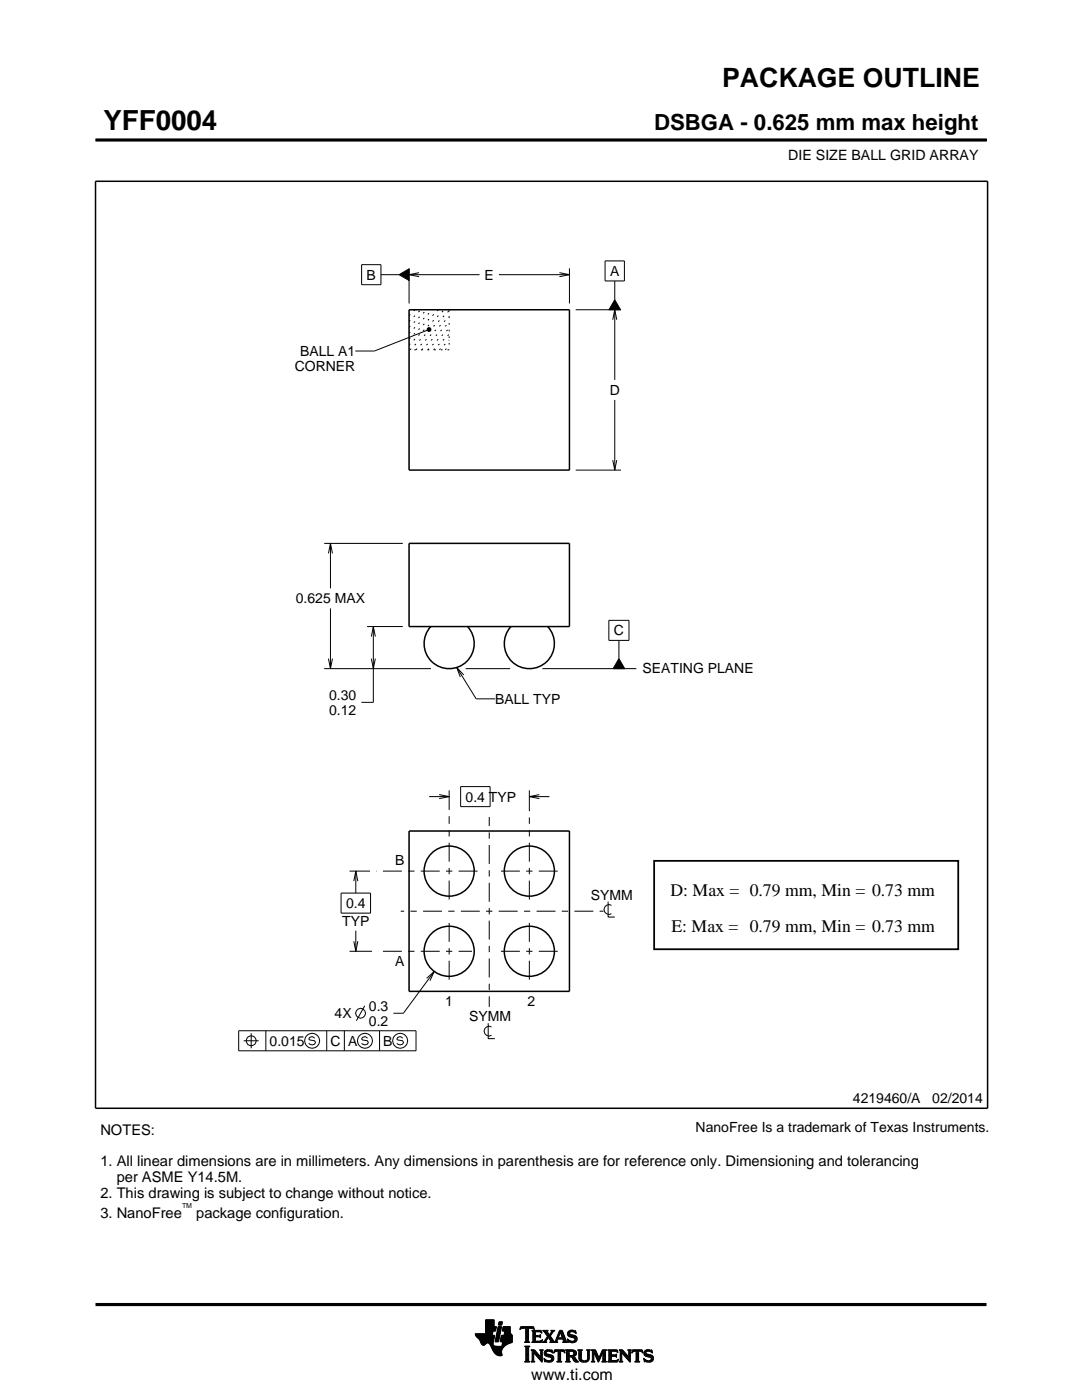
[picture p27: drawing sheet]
<svg xmlns="http://www.w3.org/2000/svg" width="216mm" height="279mm" viewBox="0 0 216 279" stroke-linecap="round" stroke-linejoin="round" font-family="sans-serif">
<defs><g id="words">
<text font-size="5.5" x="20.6" y="26">YFF0004</text>
<text font-size="5.3" x="144.1" y="17.4">PACKAGE OUTLINE</text>
<text font-size="4.4" x="130.5" y="26">DSBGA - 0.625 mm max height</text>
<g font-size="3.5">
<text x="133.8" y="178.9">D: Max = 0.79 mm, Min = 0.73 mm</text>
<text x="134" y="185.9">E: Max = 0.79 mm, Min = 0.73 mm</text>
</g>
<text font-size="3.2" x="106" y="275.3">www.ti.com</text>
<g font-size="2.9">
<text x="20" y="226.5">NOTES:</text>
<text x="20" y="232.8">1. All linear dimensions are in millimeters. Any dimensions in parenthesis are for reference only. Dimensioning and tolerancing</text>
<text x="20" y="239.1">2. This drawing is subject to change without notice.</text>
<text x="23.3" y="235.9">per ASME Y14.5M.</text>
<text x="20" y="243">3. NanoFree</text>
<text x="39.1" y="243">package configuration.</text>
</g>
<g font-size="2.8">
<text x="157.3" y="32">DIE SIZE BALL GRID ARRAY</text>
<text x="73.2" y="55.8">B</text>
<text x="96.7" y="55.8">E</text>
<text x="121.7" y="55.1">A</text>
<text x="59.9" y="71.1">BALL A1</text>
<text x="58.8" y="74.1">CORNER</text>
<text x="121.7" y="78.8">D</text>
<text x="59" y="120.4">0.625 MAX</text>
<text x="122.5" y="126.8">C</text>
<text x="128.2" y="134.3">SEATING PLANE</text>
<text x="65.7" y="139.7">0.30</text>
<text x="65.7" y="142.7">0.12</text>
<text x="98.8" y="140.5">BALL TYP</text>
<text x="92.9" y="160">0.4 TYP</text>
<text x="78.8" y="172.7">B</text>
<text x="117.9" y="179.5">SYMM</text>
<text x="68.3" y="184.7">TYP</text>
<text x="69.1" y="181.2">0.4</text>
<text x="78.8" y="192.7">A</text>
<text x="66.8" y="203.2">4X</text>
<text x="73.6" y="201.7">0.3</text>
<text x="88.8" y="200.7">1</text>
<text x="93.6" y="203.8">SYMM</text>
<text x="105.3" y="200.8">2</text>
<text x="53.8" y="208.7">0.015</text>
<text x="65.9" y="208.7">C A</text>
<text x="73.6" y="204.7">0.2</text>
<text x="76.5" y="208.7">B</text>
<text x="170.2" y="220.2">4219460/A</text>
<text x="186" y="220.2">02/2014</text>
<text x="138.8" y="225.8">NanoFree Is a trademark of Texas Instruments.</text>
</g>
<text font-size="1.4" x="36.3" y="241.1">TM</text>
<text font-size=".3" x="102.3" y="28">SCALE 13.000</text>
</g></defs>
<path d="M79.6 54.8l2-1.1v2.3zM85.2 65.6l.3-.2 .4 .1 .1 .3-.1 .3-.4 .1-.3-.3zM122.7 59.8l1.1 2h-2.3zM123.5 131.4l1.2 2h-2.4z" fill="#000"/>
<g fill="none" stroke="#000" stroke-width=".2">
<path d="M19.1 27.9h177.7M196.8 27.7v.5M72.2 52.8h3.8v4h-3.8zM76 54.8h3.6M79.6 54.8l2-1.1v2.3zM81.6 53.6v7M81.6 54.8h14.1M83.6 54.4l-2 .4 2 .4M99.6 54.8h14M111.6 54.4l2 .4-2 .4M113.6 53.6v7M120.7 52.1h3.9v4h-3.9z"/>
<path d="M122.7 56.1v3.7M122.7 59.8l1.1 2h-2.3zM85.2 65.9l-10.5 4.2h-3.8M85.2 65.6l.3-.2 .4 .1 .1 .3-.1 .3-.4 .1-.3-.3zM114.9 61.8h9M122.3 63.8l.4-2 .4 2M122.7 61.8v14M122.7 79.8v14M114.9 93.8h9M122.3 91.8l.4 2 .4-2M64.7 108.4h15.7M65.5 110.4l.4-2 .4 2"/>
<path d="M65.9 108.4v9M64.7 133.4h21.3M65.5 131.4l.4 2 .4-2M65.9 121.4v12M73.2 125h7.2M74.1 127l.4-2 .4 2M74.1 131.4l.4 2 .4-2M74.5 125v15.2h-2.4M91.1 133.2l3.9 6.3h3.8M92.5 134.7l-1.4-1.5 .8 1.9M92.9 133.4h8.9M108.2 133.4h18.8"/>
<path d="M121.5 123.8h4v4h-4zM123.5 127.8v3.6M123.5 131.4l1.2 2h-2.4zM85.6 159h4M87.6 158.6l2 .4-2 .4M89.6 157.7v3.9M91.9 157h5.9v4h-5.9zM105.6 157.7v4.2M105.6 159h4M107.6 158.6l-2 .4 2 .4M68.1 178.2h5.8v4h-5.8zM69.8 173.8h4"/>
<path d="M70.6 175.8l.4-2 .4 2M71 173.8v4.4M121.3 179.9v3.1h1.4M69.8 189.8h4.4M70.6 187.8l.4 2 .4-2M71 185.7v4.1M85.1 195.2l1.6-1.3-.9 1.8M86.7 193.9l-6.2 8.3h-2M122 180.7a.98 .98 0 0 0-1.5 .8 .98 .98 0 0 0 1.5 .8M47.6 205.7h35.4v4h-35.4zM48.6 207.7h3M50.1 206.2v3"/>
<path d="M53 205.7v4M62.8 207.2l-.5-.3-.5 .1-.2 .4 .2 .1 1 .2 .1 .3-.1 .4-.5 .1-.7-.3M65.2 205.7v4M68.7 205.7v4M72.8 200.7l-1.7 3M73.3 207.2l-.5-.3-.5 .1-.1 .4 .1 .1 1 .2 .2 .3-.2 .4-.5 .1-.6-.3M75.7 205.7v4M80.3 207.2l-.5-.3-.5 .1-.1 .4 .1 .1 1 .2 .2 .3-.2 .4-.5 .1-.6-.3M97.4 204.2v3.1h1.3M98.1 205a.98 .98 0 0 0-1.5 .8 .98 .98 0 0 0 1.5 .8M94.8 266.2h3.5M94.8 266.3h3.5"/>
<path d="M94.9 266.4h3.3M94.9 266.5h3.8l-.2 1.2M94.9 266.5h3.8M95 266.6h3.7M95 266.7h3.7M95.1 266.8h3.6M95.2 266.9h3.4M95.3 267h3.3M95.4 267.1h3.2M95.5 267.2h3.1M95.6 267.3h3M95.7 267.4h2.8"/>
<path d="M95.7 267.5h2.8M95.7 267.5l.3 .7 .4 .3 .3-.1 .5-.4 .4 .1 .8 1.5M95.8 267.6h2.7M95.8 267.7h2.7M95.9 267.8h2.6M95.9 267.9h2.5M95.9 268h2.5M96 268h1.1M96 268.1h1M96.1 268.2h.8M96.1 268.3h.7M96.2 268.4h.6"/>
<path d="M96.3 268.4h.4M96.9 266.1h1.4M96.9 266h1.4M96.9 265.9h1.4M96.9 265.8h1.5M96.9 265.7h1.5M96.9 264.7l2.2 .1-.2 .9h-.5l-.2 .8M96.9 265.6h2M96.9 265.5h2M96.9 265.4h2M96.9 265.3h2.1M96.9 265.2h2.1"/>
<path d="M96.9 265.1h2.1M96.9 265h2.1M96.9 264.9h2.1M96.9 264.8h2.2M96.9 264.6h1.7M96.9 264.5h1.7M96.9 264.4h1.7M96.9 264.3h1.7M96.9 264.2h1.7M96.9 264.1h1.7M96.9 264h1.7M96.9 263.9h1.7"/>
<path d="M96.9 263.8h1.7M96.9 263.7h1.7M96.9 263.6h1.7M96.9 263.5h1.7M96.9 263.4h1.7M97.5 268h.9M97.6 268.1h.8M97.7 268.2h.7M97.7 268.3h.7M97.8 268.4h.6M97.9 268.5h.6M97.9 268.6h.7"/>
<path d="M98 268.7h1.1M98 268.8h2.6M98 268.8h2.5M98.1 268.9h2.3M98.1 269h2.3M98.1 269.1h2.2M98.2 269.2h2.1M98.2 269.2h2M98.2 269.3h2M98.3 269.4h1.9M98.3 269.5h1.8M98.4 269.6h1.7"/>
<path d="M98.4 269.6l.6 .7 .7 .3 .5-.1-.1-.7M98.4 268v.4l.3 .2 2 .1M98.5 269.7h1.6M98.5 267.7l-.1 .3M98.5 269.8h1.6M98.6 269.9h1.5M98.6 264.8v-1.4h-1.7v2.8h-2.1l.2 .5 .7 .8M98.6 270h1.5M98.7 270h1.4M98.8 270.1h1.3M98.8 267.7h.7M98.8 267.6h.7"/>
<path d="M98.8 267.5h.7M98.9 270.2h1.2M98.9 267.4h.7M98.9 267.3h.7M98.9 267.2h.7M98.9 267.1h.7M98.9 267h.7M98.9 270.3h1.3M99 266.9h.6M99 266.9h.7M99 266.8h.7M99 266.7h.7"/>
<path d="M99 266.6h.7M99 266.5h.7M99.1 270.4h1.1M99.1 266.4h.7M99.1 266.3h.7M99.1 266.2h.7M99.1 266.1h.7M99.1 266h.7M99.2 265.9h.7M99.2 265.8h.7M99.2 270.4h1M99.2 265.7h.7"/>
<path d="M99.2 265.6h.7M99.2 265.5h.7M99.3 265.4h.6M99.3 265.4h.7M99.3 265.3h.7M99.3 265.2h.7M99.3 265.1h.7M99.3 265h.7M99.4 270.5h.8M99.4 264.9h.7M99.4 264.8h.7M99.4 264.8h.7l-.6 3h-.7z"/>
<path d="M99.4 264.5l.2-.7h.7l-.2 .7h-.7M99.5 264.4h.6M99.5 264.3h.7M99.5 264.2h.7M99.5 264.1h.7M99.5 264h.7M99.5 263.9h.7M99.6 263.8h.7M99.8 270.6h.1M99.8 267.7h2.4M99.8 267.6h2.4M99.8 267.5h2.4"/>
<path d="M99.9 267.4h2.3M99.9 267.3h2.3M99.9 267.2h2.3M99.9 267.1h2.3M99.9 267h2.3M99.9 266.9h2.3M100 266.9h2.2M100 266.8h2.2M100 266.7h2.2M100 266.6h2.2M100 266.5h2.2M100.1 268.6h.7"/>
<path d="M100.2 268.5h.7M100.2 268.4h.8M100.2 268.4h.9M100.2 268.3h1M100.2 268.2h1.2M100.2 265.6h1.6M100.2 268.1h1.4M100.2 265.5h1.6M100.2 268h1.6M100.3 265.4h1.5M100.3 268h1.7M100.3 267.9h1.9"/>
<path d="M100.3 265.3h1.5M100.3 267.8h1.9M100.3 265.2h1.5M100.3 265.1h1.5M100.3 265h1.5M100.4 264.9h1.4M100.4 264.8h1.4M100.6 266.5l.1-.8h-.5l.2-.9h1.4l.1 1.1 .3 .6v1.4l-1.3 .6M100.6 266.4h1.5M100.6 266.3h1.4M100.6 266.2h1.4M100.6 266.1h1.3"/>
<path d="M100.7 266h1.2M100.7 265.9h1.2M100.7 265.8h1.1M100.7 265.7h1.1M100.9 268.5l-.6 .6-.2 .7M102.2 266.5h-2.2l-.2 1.1 .5 .2-.2 .9M103.7 265.3h.1M103.8 265.2h.2M103.8 265h2.8M103.8 264.9h2.7M103.9 264.8h2.6M104.7 267.8h1"/>
<path d="M104.7 271.8h1.1M104.7 268.7h1M104.8 267.7h.7M104.8 271.7h.8M104.9 265.2h.6M104.9 268.9h.6M104.9 267.6h.6M104.9 267.5l-.2 .3M104.9 267.5h.6M104.9 267.4h.6M104.9 267.3h.6M104.9 267.2h.6"/>
<path d="M104.9 267.1h.6M104.9 267h.6M104.9 266.8h.6M104.9 266.7h.6M104.9 266.6h.6M104.9 266.5h.6M104.9 266.4h.6M104.9 266.3h.6M104.9 266.2h.6M104.9 266.1h.6M104.9 265.9h.6M104.9 265.8h.6"/>
<path d="M104.9 265.7h.6M104.9 265.6h.6M104.9 265.5h.6M104.9 265.4h.6M104.9 265.3h.6M104.9 271.5h.6M104.9 269h.6M104.9 271.4h.6M104.9 271.4v-2.4l-.2-.4h1.1l-.3 .4v2.4M104.9 271.4l-.2 .4h1.1l-.3-.4M104.9 271.3h.6M104.9 271.2h.6"/>
<path d="M104.9 271.1h.6M104.9 271h.6M104.9 270.9h.6M104.9 270.8h.6M104.9 270.6h.6M104.9 270.5h.6M104.9 270.4h.6M104.9 270.3h.6M104.9 270.2h.6M104.9 270.1h.6M104.9 270h.6M104.9 269.9h.6"/>
<path d="M104.9 269.8h.6M104.9 269.6h.6M104.9 269.5h.6M104.9 269.4h.6M104.9 269.3h.6M104.9 269.2h.6M104.9 269.1h.6M105.5 267.5l.2 .3M105.5 267.5v-2.3l.7-.1 .4 .3-.1-.6h-2.6l-.1 .6 .4-.3 .7 .1v2.3M105.7 267.8h-1M105.9 271.8h.8M105.9 269.4h.8"/>
<path d="M106.1 269.5h.7M106.1 267.8h2M106.1 271.7h.5M106.2 269.6h.7M106.2 271.5h.3M106.2 265.6h1.8M106.2 269.8h.8M106.2 271.4h.3M106.2 271.4l-.3 .4h.8l-.2-.4M106.2 271.3h.3M106.2 271.2h.3M106.2 271.1h.3"/>
<path d="M106.2 271h.3M106.2 270.9h.3M106.2 270.8h.3M106.2 270.6h.3M106.2 270.5h.3M106.2 270.4h.3M106.2 270.3h.3M106.2 270.2h.3M106.2 270.1h.3M106.2 270h1M106.2 269.9h.9M106.2 269.8v1.6"/>
<path d="M106.2 269.8l-.3-.4h.8l1.2 1.4M106.3 267.7h1.8M106.3 265.7h1.8M106.3 267.6h.6M106.3 265.8h.6M106.3 267.5l-.2 .3M106.3 267.5h.5M106.3 267.4h.5M106.3 267.3h.5M106.3 267.2h.5M106.3 267.1h.5M106.3 267h.5"/>
<path d="M106.3 266.8h.5M106.3 266.7h1.6M106.3 266.6h1.6M106.3 266.5h.5M106.3 266.4h.5M106.3 266.3h.5M106.3 266.2h.5M106.3 266.1h.5M106.3 265.9h.5M106.4 265.2h.2M106.5 270h.1M106.5 270v1.4"/>
<path d="M106.5 270l1.6 1.9M106.5 265.3h.1M106.6 270.1h.7M106.7 270.2h.7M106.8 270.3h.7M106.8 265.9l.2-.1h.6l.6 .2-.2-.5h-1.9l.2 .3v1.7M106.8 265.9v.6h.8l.3-.2v.7M106.9 270.4h.7M107 270.5h.7M107.1 270.6h.7M107.2 270.8h1M107.3 270.9h.9"/>
<path d="M107.4 271h.8M107.5 271.1h.7M107.6 271.2h.6M107.6 266.5h.3M107.7 271.3h.5M107.7 269.4h.7M107.7 266.8h.2M107.7 267.6h.5M107.8 266.4h.1M107.8 271.4h.4M107.8 267h.1M107.8 265.8h.3"/>
<path d="M107.8 269.5h.5M107.9 271.5h.3M107.9 269.6h.3M107.9 267l-.3-.2h-.8l.1 .8h.9l.5-.2M107.9 269.8h.3M107.9 270.6h.3M107.9 270.5h.3M107.9 270.4h.3M107.9 270.3h.3M107.9 270.2h.3M107.9 270.1h.3M107.9 270h.3"/>
<path d="M107.9 269.9h.3M107.9 269.8v1M107.9 269.8l-.2-.4h.7l-.2 .4M108 271.7h.2M108 265.9h.1M108 267.5h.2M108.1 271.8h.1M108.1 266.1h.1M108.2 267.4h.1M108.2 269.8l-.1 2.1M108.2 267.8h.9M108.3 267.4l-.2 .5-2-.1"/>
<path d="M108.3 265.6h1M108.5 267.7h.5M108.5 271.1h.1M108.5 265.7h.7M108.5 271.2h.2M108.6 271.3h.2M108.6 270.1l.2 .5 1.1 .3 .1 .3-.1 .3h-.5l-.9-.4M108.6 270.1h.4M108.6 270h.4M108.6 270.2h.6M108.6 267.6h.4M108.6 271.4h.4"/>
<path d="M108.6 269.9h.4M108.6 270.3h1M108.6 265.8h.7M108.6 271.5h.8M108.6 269.8h.5M108.7 271.7h1.5M108.7 270.4h1.3M108.7 267.5h.3M108.7 271.8h.1M108.7 265.9h.6M108.7 269.6h1.5M108.8 267.4h.3"/>
<path d="M108.8 270.5h1.5M108.8 266.1h.6M108.8 269.5h1.4M108.8 267.3h.4M108.9 266.2h.6M108.9 267.2h.4M108.9 266.3h.6M108.9 270.6h1.5M109 267.1h.3M109 270l.1 .2 1.2 .3 .2 .6M109 270l.1-.3h.4l.8 .3-.1-.6-.2 .1-.6-.1-.6 .2-.2 .5M109 266.4h1"/>
<path d="M109.1 271.8h.9M109.1 269.4h.7M109.1 267h.9M109.1 266.5h.8M109.1 267.8h-.9M109.2 266.8h.8M109.2 266.6h.6M109.2 266.7h.7M109.2 266.7l-.6 .9-.4 .2M109.3 270.8h1.1M109.5 267.1h.6M109.6 267.2h.6"/>
<path d="M109.7 271.5h.7M109.7 267.3h.6M109.7 267.8h1.6M109.7 267.8l.2-.2-.5-.7-.4 .8 .1 .1M109.7 266.3h.4M109.7 267.4h.6M109.8 270.9h.7M109.8 266.2h.3M109.8 266.6l.9 1.2 1-2.3h.5l.8 2.1 .3 .2M109.8 267.5h.6M109.9 266.1h.3M109.9 269.8h.4"/>
<path d="M109.9 267.6h.6M109.9 267.7h.7M109.9 271.4h.5M109.9 265.9h.4M110 271h.5M110 265.6h.7M110 265.9l-.4 .5-.4-.6 .2-.3h-1.1l.9 1.2M110 265.9l.1-.2-.2-.2h.8l-.9 1.1M110 271.3h.5M110 265.8h.4M110 271.1h.5M110 271.2h.5"/>
<path d="M110.1 269.4h.1M110.1 265.7h.4M110.1 269.9h.2M110.2 270h.1M110.5 270h.1M110.5 269.9h.2M110.5 271.1l-.2 .5-.8 .3-.6-.2-.2 .1-.2-.7M110.5 269.8h.3M110.6 269.6h2.1M110.6 269.5h2M110.6 269.4h2M110.7 267.7h.5"/>
<path d="M110.8 267.6h.4M110.9 267.5h.3M110.9 267.4h.3M111 267.3h.3M111 267.2h1.8M111 267.1h1.8M111.1 267h.3M111.1 271.8h1M111.1 266.8h.4M111.2 266.7h.3M111.2 267.5l.1-.2h1l.1 .2M111.2 267.5v.3h.1"/>
<path d="M111.2 266.6h.3M111.3 266.5h.3M111.3 271.7h.6M111.3 266.4h.3M111.3 271.5h.6M111.3 267.8h-1.6M111.3 269.8h.6M111.4 266.3h.3M111.4 271.4h.5M111.4 271.4l-.1-1.7h-.4l-.4 .4 .2-.7h1.9l.1 .7-.3-.4h-.5v1.7M111.4 270.1h.5M111.4 270h.5"/>
<path d="M111.4 269.9h.5M111.4 270.5h.5M111.4 270.4h.5M111.4 270.3h.5M111.4 270.2h.5M111.4 271.1h.5M111.4 271h.5M111.4 270.9h.5M111.4 270.8h.5M111.4 270.6h.5M111.4 271.4l-.3 .4h1l-.2-.4M111.4 271.3h.5"/>
<path d="M111.4 271.2h.5M111.4 266.2h.3M111.4 266.1h.4M111.5 265.9h.9M111.5 265.8h.8M111.6 265.7h.7M111.6 265.6h.6M111.8 265.9l.4 1.1h-.8zM111.9 266.1h.5M111.9 266.2h.5M111.9 266.3h.6M112 266.4h.5"/>
<path d="M112 266.5h.6M112.1 266.6h.5M112.1 266.7h.6M112.1 266.8h.6M112.2 267h.5M112.2 267.8h1.1M112.3 267.3h.6M112.3 267.4h.6M112.4 267.5h.6M112.4 267.5v.3h-.2M112.4 269.8h.3M112.4 267.6h.6"/>
<path d="M112.4 267.7h.7M112.6 269.9h.1M112.6 270h.2M112.8 271.8h1M112.8 269.4h1.6M113 269.5h1.7M113 271.7h.7M113 269.6h1.9M113 271.5h.6M113 269.8h.6M113 271.4h.6M113 271.4l-.2 .4h1l-.2-.4"/>
<path d="M113 271.3h.6M113 271.2h.6M113 271.1h.6M113 271h.6M113 270.9h.6M113 270.8h1.5M113 270.6h1.6M113 270.5h1.8M113 270.4h.6M113 270.3h.6M113 270.2h.6M113 270.1h.6"/>
<path d="M113 270h.6M113 269.9h.6M113 269.8v1.6M113 269.8l-.2-.4h1.5l.6 .2 .1 .5M113.2 267.3h.2M113.2 267.4h.3M113.2 266.2l.3 .5 1 .3 .2 .3M113.2 266.2h.5M113.2 266.3h.6M113.2 266.1h.5M113.3 267.5h.3M113.3 267.8h-1.1"/>
<path d="M113.3 266.4h.9M113.3 265.9h.4M113.3 267.6h.6M113.3 266.5h1.3M113.3 267.7h1.6M113.3 265.8h.5M113.3 267.8h.2M113.4 266.6h1.5M113.4 265.7h1.5M113.5 266.7h1.5M113.5 265.6h1.4M113.6 269.9l.1-.2h.5l.3 .4"/>
<path d="M113.6 269.9v.6M113.7 267.8h1.1M113.8 266.8h1.3M113.8 265.5h.6M114 268h.4M114.1 270.9h.6M114.2 271h.6M114.2 271.1h.7M114.3 271.2h.6M114.3 267h.8M114.3 269.8h.7M114.3 270.4h.6"/>
<path d="M114.4 271.3h.6M114.4 271.3l.4 .5h.7M114.4 271.3l-.3-.4-.5-.1v.6M114.4 270.7h.1M114.4 270.7l1.1 1.1M114.4 271.4h.7M114.4 269.9h.6M114.4 270.3h.6M114.5 267.6h.5M114.5 270.2h.5M114.5 270h.5M114.5 265.8h.4"/>
<path d="M114.5 270.1h.5M114.5 270.1l-.2 .3-.3 .1M114.5 271.5h.7M114.6 271.7h.7M114.6 267.1h.6M114.6 267.5h.5M114.7 267.2h.5M114.7 267.4h.5M114.7 265.9h.3M114.7 267.3h.5M114.7 271.8h.8M114.8 266.1h.2"/>
<path d="M114.9 266.2h.1M114.9 266.2l-.1-.7-.2 .1-.5-.1-.6 .2-.3 .5M114.9 266.2l-.7-.4h-.4l-.1 .2 .1 .3 1.1 .4 .3 .5M115 270.1l-.1 .4-.5 .2M115.2 267.2l-.3 .6-.7 .2-.6-.2-.2 .1-.2-.7 .9 .5 .4-.1 .2-.3M115.3 269.4h.9M115.4 269.5h.7M115.5 269.6h.5M115.5 269.8h.5M115.5 269.8v1.4l.4 .5 .6 .2 .7-.1 .3-.3 .1-.5M115.5 271h.5M115.5 270.9h.5"/>
<path d="M115.5 270.8h.5M115.5 270.6h.5M115.5 270.5h.5M115.5 270.4h.5M115.5 270.3h.5M115.5 270.2h.5M115.5 270.1h.5M115.5 270h.5M115.5 269.9h.5M115.5 269.8l-.2-.4h.9l-.2 .4M115.5 271.1h.5M115.5 271.2h.5"/>
<path d="M115.5 271.3h.6M115.6 271.4h.6M115.7 271.5h.8M115.8 271.7h1.5M116 269.8v1.2M116 271l.2 .4 .5 .2 .4-.2 .2-.4M116 271.8h1.1M116.8 271.5h.6M117 269.4h.8M117.1 271.4h.4M117.2 269.5h.5M117.2 271.3h.4"/>
<path d="M117.2 269.6h.4M117.2 271.2h.4M117.2 271.1h.4M117.3 269.8h.3M117.3 271h.3M117.3 270.9h.3M117.3 270.8h.3M117.3 270.6h.3M117.3 270.5h.3M117.3 270.4h.3M117.3 270.3h.3M117.3 270.2h.3"/>
<path d="M117.3 270.1h.3M117.3 270h.3M117.3 269.9h.3M117.6 269.8l.2-.4h-.8l.2 .3 .1 1.3M117.6 269.8v1.2M118 271.8h.7M118 269.4h.8M118.1 269.5h.8M118.1 271.7h.5M118.2 269.6h.7M118.2 271.5h.3M118.2 269.8h.8"/>
<path d="M118.2 271.4h.3M118.2 269.8l-.2-.4h.8l.7 1.6 .7-1.6h.9l-.3 .4M118.2 271.4l-.2 .4h.7l-.2-.4M118.2 271.3h.3M118.2 271.2h.3M118.2 271.1h.3M118.2 271h.3M118.2 270.9h.3M118.2 270.8h.3M118.2 270.6h.3M118.2 270.5h.3M118.2 270.4h.3"/>
<path d="M118.2 270.3h.3M118.2 270.2h.3M118.2 270.1h.3M118.2 270h.9M118.2 269.9h.8M118.2 269.8v1.6M118.6 270.1h.5M118.6 270.2h.6M118.7 270.3h.5M118.7 270.4h.6M118.8 270.5h.5M118.8 270.6h.6"/>
<path d="M118.9 270.8h.5M118.9 270.9h.6M119 271h.8M119 271.1h.8M119.1 271.2h.6M119.1 271.3h.6M119.2 271.4h.4M119.2 271.5h.4M119.3 271.7h.2M119.3 271.8h.2M119.6 270.9h.3M119.6 270.8h.3"/>
<path d="M119.7 270.6h.3M119.7 270.5h.3M119.8 270.4h.3M119.8 270.3h.3M119.9 270.2h.3M119.9 270.1h.3M120 270h.8M120 269.9h.8M120 269.8h.8M120.1 271.8h1M120.1 269.6h.7M120.1 269.5h.8"/>
<path d="M120.2 269.4h.9M120.2 271.7h.7M120.3 271.5h.5M120.3 271.4h.5M120.3 271.4l-.2 .4h1l-.3-.4M120.3 271.4v-1.5l-.9 2-.9-2v1.5M120.3 271.3h.5M120.3 271.2h.5M120.3 271.1h.5M120.3 271h.5M120.3 270.9h.5M120.3 270.8h.5"/>
<path d="M120.3 270.6h.5M120.3 270.5h.5M120.3 270.4h.5M120.3 270.3h.5M120.3 270.2h.5M120.3 270.1h.5M120.8 269.8v1.6M121.2 271.8h2M121.2 269.4h1.9M121.4 269.5h1.8M121.4 271.7h1.9M121.5 269.6h1.7"/>
<path d="M121.5 271.5h1.8M121.5 269.8h.5M121.5 271.4h.5M121.5 269.8l-.3-.4h1.9l.2 .6M121.5 269.9h.5M121.5 269.8v1.6M121.5 270.3h.5M121.5 270.2h.5M121.5 270.1h.5M121.5 270h.5M121.5 270.9h.5M121.5 270.8h.5"/>
<path d="M121.5 270.6h1.5M121.5 270.5h1.5M121.5 270.4h1.5M121.5 271.3h.5M121.5 271.2h.5M121.5 271.1h.5M121.5 271h.5M122.6 270.4l.4-.2v.7l-.2-.2h-.8v.7l.2 .1M122.9 270.8h.1M122.9 270.3h.1M123 269.8h.3M123.1 271.4h.3"/>
<path d="M123.2 269.9h.1M123.3 270h.1M123.3 270l-.4-.3h-.8l-.1 .7M123.3 271.3h.1M123.4 271.2h.1M123.4 271.2l-.2 .6h-2l.3-.4M123.4 271.2l-.3 .3h-.4M123.5 271.8h.8M123.5 269.4h.7M123.6 269.5h.7M123.7 271.7h.5M123.7 269.6h.7"/>
<path d="M123.7 271.5h.4M123.7 269.8h.8M123.7 271.4h.4M123.7 269.8l-.2-.4h.7l1.2 1.4 .1-1M123.7 271.4l-.2 .4h.8l-.2-.4M123.7 271.3h.4M123.7 271.2h.4M123.7 271.1h.4M123.7 271h.4M123.7 270.9h.4M123.7 270.8h.4M123.7 270.6h.4"/>
<path d="M123.7 270.5h.4M123.7 270.4h.4M123.7 270.3h.4M123.7 270.2h.4M123.7 270.1h.4M123.7 270h1M123.7 269.9h.9M123.7 269.8v1.6M124.1 270v1.4M124.1 270h.1M124.2 270.1h.6M124.2 270.2h.7"/>
<path d="M124.3 270.3h.7M124.4 270.4h.7M124.5 270.5h.7M124.6 270.6h.7M124.7 270.8h1.1M124.8 270.9h1M124.9 271h.9M125 271.1h.8M125.1 271.2h.7M125.2 271.3h.6M125.2 269.4h.8M125.3 271.4h.5"/>
<path d="M125.4 269.5h.5M125.4 271.5h.4M125.4 269.6h.4M125.5 269.8h.3M125.5 269.8l-.3-.4h.8l-.2 .4M125.5 269.9h.3M125.5 270.2h.3M125.5 270.1h.3M125.5 270h.3M125.5 270.4h.3M125.5 270.3h.3M125.5 270.6h.3"/>
<path d="M125.5 270.5h.3M125.5 271.7h.3M125.6 271.8h.2M125.8 269.8v2.1l-1.7-1.9M126 270h.1M126.1 269.9h.1M126.1 269.8h.3M126.1 269.6h2.1M126.2 269.5h2M126.2 269.4h2M126.6 271.8h1.1M126.9 271.7h.6"/>
<path d="M126.9 271.5h.5M126.9 269.8h.5M126.9 271.4h.5M126.9 271.4v-1.7h-.5l-.3 .4 .1-.7h1.9l.2 .7-.4-.4h-.5v1.7M126.9 270.1h.5M126.9 270h.5M126.9 269.9h.5M126.9 270.5h.5M126.9 270.4h.5M126.9 270.3h.5M126.9 270.2h.5M126.9 271.1h.5"/>
<path d="M126.9 271h.5M126.9 270.9h.5M126.9 270.8h.5M126.9 270.6h.5M126.9 271.4l-.3 .4h1.1l-.3-.4M126.9 271.3h.5M126.9 271.2h.5M128 269.8h.3M128.1 269.9h.2M128.2 270h.1M128.4 271.1h.1M128.4 271.2h.2"/>
<path d="M128.5 271.3h.2M128.5 270.1l.1 .4 .5 .3M128.5 270.1h.4M128.5 270h.4M128.5 270.2h.6M128.5 271.4h.4M128.5 269.9h.4M128.5 270.3h1M128.5 271.5h.8M128.5 269.8h.5M128.6 271.7h1.5M128.6 270.4h1.3"/>
<path d="M128.6 271.8h.1M128.6 269.6h1.5M128.7 270.5h1.5M128.7 269.5h1.4M128.8 270.6h1.5M128.9 270l.1 .2 1.2 .3 .2 .6M128.9 270l.1-.3h.4l.8 .3-.1-.6-.2 .1-.6-.1-.6 .2-.2 .5M128.9 271.8h1M129 269.4h.7M129.1 270.8l.7 .2 .1 .4-.7 .1-.8-.4M129.2 270.8h1.1M129.6 271.5h.7"/>
<path d="M129.6 270.9h.8M129.8 269.8h.4M129.8 271.4h.5M129.9 271h.5M129.9 271.3h.5M129.9 271.1h.5M129.9 271.2h.5M129.9 269.4h.2M130 269.9h.2M130.1 270h.1M130.4 271.1l-.3 .5-.7 .3-.6-.2-.2 .1-.2-.7"/>
<circle cx="50.1" cy="207.7" r=".99"/>
<circle cx="62.3" cy="207.7" r="1.49"/>
<circle cx="71.9" cy="202.2" r=".98"/>
<circle cx="72.8" cy="207.7" r="1.49"/>
<circle cx="79.8" cy="207.7" r="1.49"/>
</g>
<g fill="none" stroke="#000" stroke-width=".3">
<path d="M19.1 36.2h178v185h-178zM81.6 61.8h32v32h-32zM81.6 108.4h32v16.6h-32zM86 125a5 5 0 0 0 .1 7 5 5 0 0 0 7 0 5 5 0 0 0 .2-7M102 125a5 5 0 0 0 .1 7 5 5 0 0 0 7 0 5 5 0 0 0 .2-7M81.6 165.8h32v32h-32z"/>
<circle cx="89.6" cy="173.8" r="5"/>
<circle cx="105.6" cy="173.8" r="5"/>
<circle cx="89.6" cy="189.8" r="5"/>
<circle cx="105.6" cy="189.8" r="5"/>
</g>
<path d="M19 27.9h177.8M19 260.3h177.8" fill="none" stroke="#000" stroke-width=".63" stroke-linecap="butt"/>
<g fill="none" stroke="#000" stroke-width=".2" stroke-dasharray=".3 1" stroke-linecap="butt">
<path d="M81.6 63l1.2-1.2M81.6 64.2l2.4-2.4M81.6 65.3l3.5-3.5M81.6 66.5l4.7-4.7M81.6 67.7l5.9-5.9M81.6 68.8l7-7M81.8 69.8l7.8-7.8M83 69.8l6.6-6.6M84.2 69.8l5.4-5.4M85.3 69.8l4.3-4.3M86.5 69.8l3.1-3.1M87.7 69.8l1.9-1.9"/>
<path d="M88.8 69.8l.8-.8M89.6 61.8v8M89.6 69.8h-8"/>
</g>
<g fill="none" stroke="#000" stroke-width=".2" stroke-dasharray="1.3 1.3 3.8 1.3" stroke-dashoffset=".6" stroke-linecap="butt">
<path d="M89.6 173.8v6.1M89.6 173.8v-10.9M89.6 173.8h-14.5M89.6 173.8h6.1M105.6 173.8v5.9M105.6 173.8v-10.7M105.6 173.8h-5.7M105.6 173.8h6.3M89.6 189.8v6M89.6 189.8v-5.8M89.6 189.8h-14.1M89.6 189.8h4.6"/>
<path d="M97.6 181.8v19.1M97.6 181.8v-18.7M97.6 181.8h-17.6M97.6 181.8h22.8M105.6 189.8h-5.7M105.6 189.8h5.9M105.6 189.8v6.4M105.6 189.8v-5.8"/>
</g>
<path d="M130.5 171.8h60.7v17.6h-60.7z" fill="none" stroke="#000" stroke-width=".35"/>
<use href="#words"/>
</svg>
